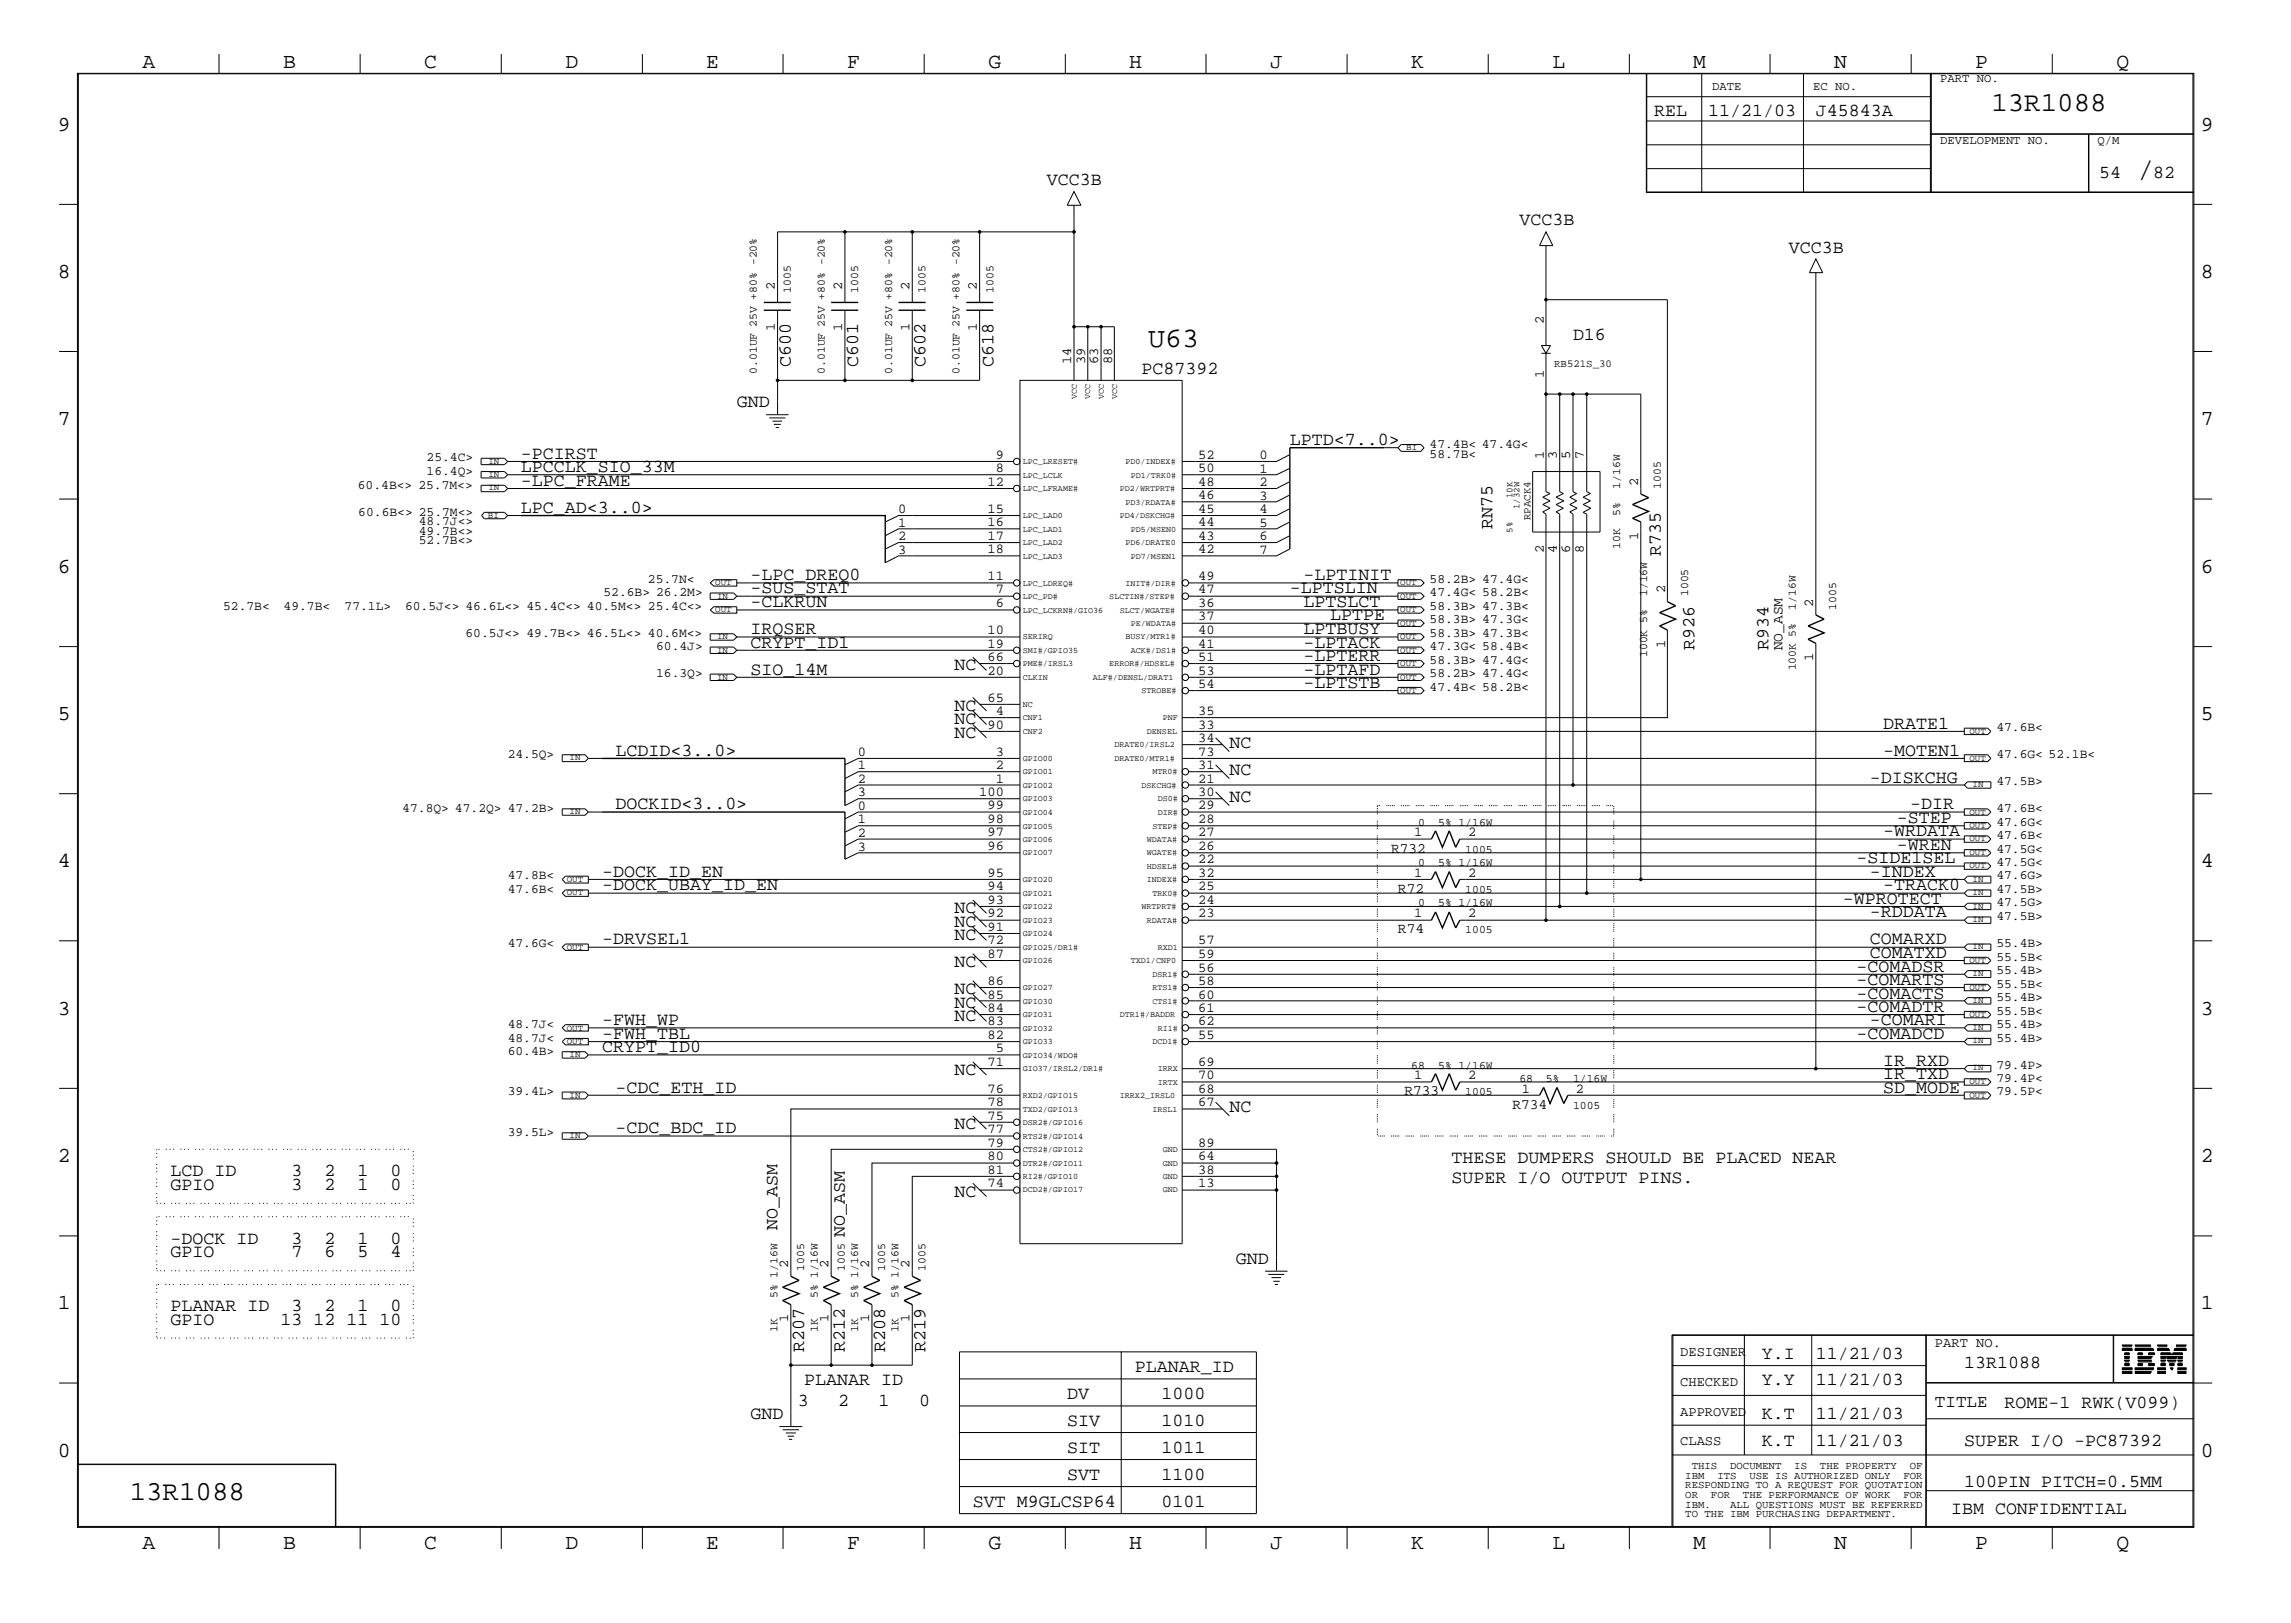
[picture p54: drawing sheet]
<svg xmlns="http://www.w3.org/2000/svg" width="423mm" height="300mm" viewBox="0 0 423 300" stroke-linecap="round" stroke-linejoin="round" font-family="sans-serif">
<defs><g id="words">
<g font-size="5.2">
<text x="395" y="32.9">/</text>
<text x="212.2" y="64.1">U63</text>
</g>
<g font-size="5.1">
<text x="368" y="20.5">13R1088</text>
<text x="24" y="277.2">13R1088</text>
</g>
<g font-size="4">
<text x="26.3" y="12.5">A</text>
<text x="52.3" y="12.5">B</text>
<text x="78.4" y="12.5">C</text>
<text x="104.5" y="12.5">D</text>
<text x="130.5" y="12.5">E</text>
<text x="156.5" y="12.5">F</text>
<text x="182.6" y="12.5">G</text>
<text x="208.6" y="12.5">H</text>
<text x="234.7" y="12.5">J</text>
<text x="260.8" y="12.5">K</text>
<text x="286.9" y="12.5">L</text>
<text x="312.8" y="12.5">M</text>
<text x="338.9" y="12.5">N</text>
<text x="365" y="12.5">P</text>
<text x="391.1" y="12.5">Q</text>
<text x="10.7" y="24.1">9</text>
<text x="406.7" y="24.1">9</text>
<text x="10.7" y="51.4">8</text>
<text x="406.7" y="51.4">8</text>
<text x="10.7" y="78.6">7</text>
<text x="406.7" y="78.6">7</text>
<text x="10.7" y="105.8">6</text>
<text x="406.7" y="105.8">6</text>
<text x="10.7" y="133.1">5</text>
<text x="406.7" y="133.1">5</text>
<text x="10.7" y="160.2">4</text>
<text x="406.7" y="160.2">4</text>
<text x="10.7" y="187.5">3</text>
<text x="406.7" y="187.5">3</text>
<text x="10.7" y="214.6">2</text>
<text x="406.7" y="214.6">2</text>
<text x="10.7" y="241.9">1</text>
<text x="406.7" y="241.9">1</text>
<text x="10.7" y="269.2">0</text>
<text x="406.7" y="269.2">0</text>
<text x="26.3" y="286.2">A</text>
<text x="52.3" y="286.2">B</text>
<text x="78.4" y="286.2">C</text>
<text x="104.5" y="286.2">D</text>
<text x="130.5" y="286.2">E</text>
<text x="156.5" y="286.2">F</text>
<text x="182.6" y="286.2">G</text>
<text x="208.6" y="286.2">H</text>
<text x="234.7" y="286.2">J</text>
<text x="260.8" y="286.2">K</text>
<text x="286.9" y="286.2">L</text>
<text x="312.8" y="286.2">M</text>
<text x="338.9" y="286.2">N</text>
<text x="365" y="286.2">P</text>
<text x="391.1" y="286.2">Q</text>
</g>
<g font-size="3.4">
<text x="305.6" y="21.4">REL</text>
<text x="315.6" y="21.4">11/21/03</text>
<text x="335.5" y="21.4">J45843A</text>
<text x="193.5" y="34.1">VCC3B</text>
<text x="387.9" y="32.9">54</text>
<text x="397.8" y="32.9">82</text>
<text x="280.8" y="41.7">VCC3B</text>
<text x="330.5" y="46.7">VCC3B</text>
<text x="290.7" y="62.8">D16</text>
<text x="146.1" y="67.8" transform="rotate(-90 146.1 67.8)">C600</text>
<text x="158.6" y="67.8" transform="rotate(-90 158.6 67.8)">C601</text>
<text x="171" y="67.8" transform="rotate(-90 171 67.8)">C602</text>
<text x="183.6" y="67.8" transform="rotate(-90 183.6 67.8)">C618</text>
<text x="210.9" y="69.1">PC87392</text>
<text x="136.1" y="75.3">GND</text>
<text x="238.3" y="82.3">LPTD&lt;7..0&gt;</text>
<text x="96.3" y="89.7">-LPC_FRAME</text>
<text x="96.3" y="87.2">LPCCLK_SIO_33M</text>
<text x="96.3" y="84.8">-PCIRST</text>
<text x="96.3" y="94.7">LPC_AD&lt;3..0&gt;</text>
<text x="275.8" y="97.7" transform="rotate(-90 275.8 97.7)">RN75</text>
<text x="138.7" y="107.2">-LPC_DREQ0</text>
<text x="240.9" y="107.2">-LPTINIT</text>
<text x="306.9" y="102.7" transform="rotate(-90 306.9 102.7)">R735</text>
<text x="138.7" y="109.6">-SUS_STAT</text>
<text x="138.7" y="112.2">-CLKRUN</text>
<text x="238.3" y="109.6">-LPTSLIN</text>
<text x="240.9" y="112.2">LPTSLCT</text>
<text x="138.7" y="119.6">CRYPT_ID1</text>
<text x="138.7" y="117.2">IRQSER</text>
<text x="240.9" y="119.6">-LPTACK</text>
<text x="240.9" y="117.2">LPTBUSY</text>
<text x="245.8" y="114.6">LPTPE</text>
<text x="138.7" y="124.6">SIO_14M</text>
<text x="176.4" y="123.9">NC</text>
<text x="240.9" y="124.6">-LPTAFD</text>
<text x="240.9" y="122.2">-LPTERR</text>
<text x="313.1" y="120.1" transform="rotate(-90 313.1 120.1)">R926</text>
<text x="326.8" y="120.1" transform="rotate(-90 326.8 120.1)">R934</text>
<text x="176.4" y="131.3">NC</text>
<text x="240.9" y="127.1">-LPTSTB</text>
<text x="176.4" y="136.3">NC</text>
<text x="176.4" y="133.8">NC</text>
<text x="348" y="134.6">DRATE1</text>
<text x="113.7" y="139.6">LCDID&lt;3..0&gt;</text>
<text x="227.2" y="143.2">NC</text>
<text x="227.2" y="138.2">NC</text>
<text x="348" y="139.6">-MOTEN1</text>
<text x="113.7" y="149.5">DOCKID&lt;3..0&gt;</text>
<text x="227.2" y="148.2">NC</text>
<text x="345.5" y="144.6">-DISKCHG</text>
<text x="353" y="149.5">-DIR</text>
<text x="348" y="154.5">-WRDATA</text>
<text x="350.5" y="152.1">-STEP</text>
<text x="343.1" y="159.5">-SIDE1SEL</text>
<text x="350.5" y="157.1">-WREN</text>
<text x="111.3" y="162.1">-DOCK_ID_EN</text>
<text x="111.3" y="164.5">-DOCK_UBAY_ID_EN</text>
<text x="340.5" y="167">-WPROTECT</text>
<text x="345.5" y="162.1">-INDEX</text>
<text x="348" y="164.5">-TRACK0</text>
<text x="176.4" y="173.7">NC</text>
<text x="176.4" y="168.7">NC</text>
<text x="176.4" y="171.2">NC</text>
<text x="345.5" y="169.5">-RDDATA</text>
<text x="111.3" y="174.5">-DRVSEL1</text>
<text x="176.4" y="178.6">NC</text>
<text x="343.1" y="179.5">-COMADSR</text>
<text x="345.5" y="177">COMATXD</text>
<text x="345.5" y="174.5">COMARXD</text>
<text x="176.4" y="183.6">NC</text>
<text x="343.1" y="181.9">-COMARTS</text>
<text x="343.1" y="184.5">-COMACTS</text>
<text x="111.3" y="189.4">-FWH_WP</text>
<text x="111.3" y="191.9">-FWH_TBL</text>
<text x="176.4" y="186.2">NC</text>
<text x="176.4" y="188.6">NC</text>
<text x="343.1" y="191.9">-COMADCD</text>
<text x="343.1" y="186.9">-COMADTR</text>
<text x="345.5" y="189.4">-COMARI</text>
<text x="111.3" y="194.4">CRYPT_ID0</text>
<text x="348" y="196.9">IR_RXD</text>
<text x="113.7" y="201.9">-CDC_ETH_ID</text>
<text x="176.4" y="198.6">NC</text>
<text x="348" y="201.9">SD_MODE</text>
<text x="348" y="199.4">IR_TXD</text>
<text x="113.7" y="209.4">-CDC_BDC_ID</text>
<text x="176.4" y="208.5">NC</text>
<text x="227.2" y="205.5">NC</text>
<text x="268.2" y="214.9">THESE DUMPERS SHOULD BE PLACED NEAR</text>
<text x="31.5" y="217.3">LCD ID</text>
<text x="31.5" y="219.9">GPIO</text>
<text x="53.8" y="217.3">3</text>
<text x="53.8" y="219.9">3</text>
<text x="59.9" y="217.3">2</text>
<text x="59.9" y="219.9">2</text>
<text x="66" y="217.3">1</text>
<text x="66" y="219.9">1</text>
<text x="72.1" y="217.3">0</text>
<text x="72.1" y="219.9">0</text>
<text x="176.4" y="221.1">NC</text>
<text x="268.2" y="218.6">SUPER I/O OUTPUT PINS.</text>
<text x="143.7" y="227.3" transform="rotate(-90 143.7 227.3)">NO_ASM</text>
<text x="31.5" y="229.8">-DOCK ID</text>
<text x="31.5" y="232.3">GPIO</text>
<text x="53.8" y="229.8">3</text>
<text x="53.8" y="232.3">7</text>
<text x="59.9" y="229.8">2</text>
<text x="59.9" y="232.3">6</text>
<text x="66" y="229.8">1</text>
<text x="66" y="232.3">5</text>
<text x="72.1" y="229.8">0</text>
<text x="72.1" y="232.3">4</text>
<text x="156.1" y="228.6" transform="rotate(-90 156.1 228.6)">NO_ASM</text>
<text x="228.3" y="233.5">GND</text>
<text x="31.5" y="242.2">PLANAR ID</text>
<text x="31.5" y="244.8">GPIO</text>
<text x="51.8" y="244.8">13 12 11 10</text>
<text x="53.8" y="242.2">3</text>
<text x="59.9" y="242.2">2</text>
<text x="66" y="242.2">1</text>
<text x="72.1" y="242.2">0</text>
<text x="148.6" y="249.8" transform="rotate(-90 148.6 249.8)">R207</text>
<text x="156.1" y="249.8" transform="rotate(-90 156.1 249.8)">R212</text>
<text x="163.6" y="249.8" transform="rotate(-90 163.6 249.8)">R208</text>
<text x="171" y="249.8" transform="rotate(-90 171 249.8)">R219</text>
<text x="325.5" y="251">Y.I</text>
<text x="335.5" y="251">11/21/03</text>
<text x="148.6" y="255.9">PLANAR ID</text>
<text x="209.7" y="253.5">PLANAR_ID</text>
<text x="325.5" y="255.9">Y.Y</text>
<text x="335.5" y="255.9">11/21/03</text>
<text x="363" y="252.7">13R1088</text>
<text x="138.7" y="262.2">GND</text>
<text x="147.4" y="259.8">3</text>
<text x="154.9" y="259.8">2</text>
<text x="162.3" y="259.8">1</text>
<text x="169.8" y="259.8">0</text>
<text x="197.2" y="258.5">DV</text>
<text x="197.2" y="263.5">SIV</text>
<text x="214.6" y="258.5">1000</text>
<text x="214.6" y="263.5">1010</text>
<text x="325.5" y="262.2">K.T</text>
<text x="335.5" y="262.2">11/21/03</text>
<text x="370.4" y="260.2">ROME-1 RWK(V099)</text>
<text x="197.2" y="268.5">SIT</text>
<text x="214.6" y="268.5">1011</text>
<text x="325.5" y="267.2">K.T</text>
<text x="335.5" y="267.2">11/21/03</text>
<text x="363" y="267.2">SUPER I/O -PC87392</text>
<text x="197.2" y="273.4">SVT</text>
<text x="214.6" y="273.4">1100</text>
<text x="363" y="274.7">100PIN PITCH=0.5MM</text>
<text x="179.7" y="278.4">SVT M9GLCSP64</text>
<text x="214.6" y="278.4">0101</text>
<text x="360.5" y="279.7">IBM CONFIDENTIAL</text>
</g>
<text font-size="3.2" x="357.5" y="260">TITLE</text>
<g font-size="2.7">
<text x="329.4" y="120.1" transform="rotate(-90 329.4 120.1)">NO_ASM</text>
<text x="257" y="157.6">R732</text>
<text x="258.3" y="165">R72</text>
<text x="258.3" y="172.5">R74</text>
<text x="259.5" y="202.4">R733</text>
<text x="279.5" y="204.9">R734</text>
</g>
<g font-size="2.5">
<text x="143.2" y="53.6" transform="rotate(-90 143.2 53.6)">2</text>
<text x="155.6" y="53.6" transform="rotate(-90 155.6 53.6)">2</text>
<text x="168.1" y="53.6" transform="rotate(-90 168.1 53.6)">2</text>
<text x="180.5" y="53.6" transform="rotate(-90 180.5 53.6)">2</text>
<text x="285.2" y="59.9" transform="rotate(-90 285.2 59.9)">2</text>
<text x="143.2" y="61.1" transform="rotate(-90 143.2 61.1)">1</text>
<text x="155.6" y="61.1" transform="rotate(-90 155.6 61.1)">1</text>
<text x="168.1" y="61.1" transform="rotate(-90 168.1 61.1)">1</text>
<text x="180.5" y="61.1" transform="rotate(-90 180.5 61.1)">1</text>
<text x="198" y="67.3" transform="rotate(-90 198 67.3)">14</text>
<text x="200.5" y="67.3" transform="rotate(-90 200.5 67.3)">39</text>
<text x="202.9" y="67.3" transform="rotate(-90 202.9 67.3)">63</text>
<text x="205.5" y="67.3" transform="rotate(-90 205.5 67.3)">88</text>
<text x="285.2" y="69.8" transform="rotate(-90 285.2 69.8)">1</text>
<text x="182.5" y="89.7">12</text>
<text x="184" y="87.2">8</text>
<text x="184" y="84.8">9</text>
<text x="221.4" y="84.8">52</text>
<text x="221.4" y="87.2">50</text>
<text x="221.4" y="89.7">48</text>
<text x="232.7" y="87.4">1</text>
<text x="232.7" y="89.8">2</text>
<text x="232.7" y="84.8">0</text>
<text x="285.2" y="84.8" transform="rotate(-90 285.2 84.8)">1</text>
<text x="287.7" y="84.8" transform="rotate(-90 287.7 84.8)">3</text>
<text x="290.2" y="84.8" transform="rotate(-90 290.2 84.8)">5</text>
<text x="292.7" y="84.8" transform="rotate(-90 292.7 84.8)">7</text>
<text x="302.7" y="89.7" transform="rotate(-90 302.7 89.7)">2</text>
<text x="165.9" y="94.8">0</text>
<text x="182.5" y="94.7">15</text>
<text x="221.4" y="94.7">45</text>
<text x="221.4" y="92.2">46</text>
<text x="232.7" y="92.4">3</text>
<text x="232.7" y="94.8">4</text>
<text x="165.9" y="97.3">1</text>
<text x="165.9" y="99.8">2</text>
<text x="182.5" y="97.2">16</text>
<text x="182.5" y="99.7">17</text>
<text x="221.4" y="99.7">43</text>
<text x="221.4" y="97.2">44</text>
<text x="232.7" y="97.3">5</text>
<text x="232.7" y="99.8">6</text>
<text x="302.7" y="99.7" transform="rotate(-90 302.7 99.7)">1</text>
<text x="165.9" y="102.3">3</text>
<text x="182.5" y="102.2">18</text>
<text x="182.5" y="107.2">11</text>
<text x="221.4" y="107.2">49</text>
<text x="221.4" y="102.2">42</text>
<text x="232.7" y="102.3">7</text>
<text x="285.2" y="102.2" transform="rotate(-90 285.2 102.2)">2</text>
<text x="287.7" y="102.2" transform="rotate(-90 287.7 102.2)">4</text>
<text x="290.2" y="102.2" transform="rotate(-90 290.2 102.2)">6</text>
<text x="292.7" y="102.2" transform="rotate(-90 292.7 102.2)">8</text>
<text x="184" y="112.2">6</text>
<text x="184" y="109.6">7</text>
<text x="221.4" y="109.6">47</text>
<text x="221.4" y="112.2">36</text>
<text x="307.7" y="109.6" transform="rotate(-90 307.7 109.6)">2</text>
<text x="335" y="112.2" transform="rotate(-90 335 112.2)">2</text>
<text x="182.5" y="119.6">19</text>
<text x="182.5" y="117.2">10</text>
<text x="221.4" y="119.6">41</text>
<text x="221.4" y="117.2">40</text>
<text x="221.4" y="114.6">37</text>
<text x="307.7" y="119.6" transform="rotate(-90 307.7 119.6)">1</text>
<text x="182.5" y="124.6">20</text>
<text x="182.5" y="122.2">66</text>
<text x="221.4" y="124.6">53</text>
<text x="221.4" y="122.2">51</text>
<text x="335" y="122.2" transform="rotate(-90 335 122.2)">1</text>
<text x="182.5" y="129.6">65</text>
<text x="221.4" y="127.1">54</text>
<text x="182.5" y="134.6">90</text>
<text x="184" y="132.1">4</text>
<text x="221.4" y="132.1">35</text>
<text x="221.4" y="134.6">33</text>
<text x="221.4" y="137.1">34</text>
<text x="158.5" y="142.2">1</text>
<text x="158.5" y="139.7">0</text>
<text x="184" y="139.6">3</text>
<text x="184" y="142.1">2</text>
<text x="221.4" y="139.6">73</text>
<text x="221.4" y="142.1">31</text>
<text x="158.5" y="149.7">0</text>
<text x="158.5" y="147.2">3</text>
<text x="158.5" y="144.7">2</text>
<text x="180.9" y="147.1">100</text>
<text x="182.5" y="149.5">99</text>
<text x="184" y="144.6">1</text>
<text x="221.4" y="144.6">21</text>
<text x="221.4" y="149.5">29</text>
<text x="221.4" y="147.1">30</text>
<text x="158.5" y="154.6">2</text>
<text x="158.5" y="152.1">1</text>
<text x="182.5" y="154.5">97</text>
<text x="182.5" y="152.1">98</text>
<text x="221.4" y="154.5">27</text>
<text x="221.4" y="152.1">28</text>
<text x="261.3" y="154.5">1</text>
<text x="271.3" y="154.5">2</text>
<text x="158.5" y="157.1">3</text>
<text x="182.5" y="157.1">96</text>
<text x="221.4" y="157.1">26</text>
<text x="221.4" y="159.5">22</text>
<text x="182.5" y="162.1">95</text>
<text x="182.5" y="167">93</text>
<text x="182.5" y="164.5">94</text>
<text x="221.4" y="164.5">25</text>
<text x="221.4" y="167">24</text>
<text x="221.4" y="162.1">32</text>
<text x="261.3" y="162.1">1</text>
<text x="271.3" y="162.1">2</text>
<text x="182.5" y="172">91</text>
<text x="182.5" y="169.5">92</text>
<text x="221.4" y="169.5">23</text>
<text x="261.3" y="169.5">1</text>
<text x="271.3" y="169.5">2</text>
<text x="182.5" y="177">87</text>
<text x="182.5" y="174.5">72</text>
<text x="221.4" y="177">59</text>
<text x="221.4" y="174.5">57</text>
<text x="221.4" y="179.5">56</text>
<text x="182.5" y="184.5">85</text>
<text x="182.5" y="181.9">86</text>
<text x="221.4" y="184.5">60</text>
<text x="221.4" y="181.9">58</text>
<text x="182.5" y="189.4">83</text>
<text x="182.5" y="186.9">84</text>
<text x="182.5" y="191.9">82</text>
<text x="221.4" y="186.9">61</text>
<text x="221.4" y="189.4">62</text>
<text x="221.4" y="191.9">55</text>
<text x="182.5" y="196.9">71</text>
<text x="184" y="194.4">5</text>
<text x="221.4" y="196.9">69</text>
<text x="182.5" y="201.9">76</text>
<text x="221.4" y="199.4">70</text>
<text x="221.4" y="201.9">68</text>
<text x="261.3" y="199.4">1</text>
<text x="271.3" y="199.4">2</text>
<text x="281.2" y="201.9">1</text>
<text x="291.2" y="201.9">2</text>
<text x="182.5" y="209.4">77</text>
<text x="182.5" y="204.4">78</text>
<text x="182.5" y="206.8">75</text>
<text x="221.4" y="204.4">67</text>
<text x="182.5" y="211.8">79</text>
<text x="182.5" y="214.4">80</text>
<text x="221.4" y="211.8">89</text>
<text x="221.4" y="214.4">64</text>
<text x="182.5" y="216.8">81</text>
<text x="182.5" y="219.4">74</text>
<text x="221.4" y="219.4">13</text>
<text x="221.4" y="216.8">38</text>
<text x="145.6" y="234.3" transform="rotate(-90 145.6 234.3)">2</text>
<text x="153.1" y="234.3" transform="rotate(-90 153.1 234.3)">2</text>
<text x="160.6" y="234.3" transform="rotate(-90 160.6 234.3)">2</text>
<text x="168.1" y="234.3" transform="rotate(-90 168.1 234.3)">2</text>
<text x="145.6" y="244.3" transform="rotate(-90 145.6 244.3)">1</text>
<text x="153.1" y="244.3" transform="rotate(-90 153.1 244.3)">1</text>
<text x="160.6" y="244.3" transform="rotate(-90 160.6 244.3)">1</text>
<text x="168.1" y="244.3" transform="rotate(-90 168.1 244.3)">1</text>
<text x="310.5" y="250.6">DESIGNER</text>
<text x="357.5" y="248.8">PART NO.</text>
<text x="310.5" y="256.1">CHECKED</text>
<text x="310.5" y="261.5">APPROVED</text>
<text x="310.5" y="267">CLASS</text>
</g>
<g font-size="2.4">
<text x="264.2" y="82.7">47.4B&lt; 47.4G&lt;</text>
<text x="78.8" y="87.7">16.4Q&gt;</text>
<text x="78.8" y="85.3">25.4C&gt;</text>
<text x="264.2" y="84.6">58.7B&lt;</text>
<text x="66.1" y="90.3">60.4B&lt;&gt; 25.7M&lt;&gt;</text>
<text x="66.2" y="95.3">60.6B&lt;&gt; 25.7M&lt;&gt;</text>
<text x="77.4" y="100.6">52.7B&lt;&gt;</text>
<text x="77.4" y="98.8">49.7B&lt;&gt;</text>
<text x="77.4" y="97">48.7J&lt;&gt;</text>
<text x="119.7" y="107.7">25.7N&lt;</text>
<text x="264.2" y="107.7">58.2B&gt; 47.4G&lt;</text>
<text x="41.2" y="112.7">52.7B&lt;</text>
<text x="52.4" y="112.7">49.7B&lt;</text>
<text x="63.7" y="112.7">77.1L&gt;</text>
<text x="74.8" y="112.7">60.5J&lt;&gt; 46.6L&lt;&gt; 45.4C&lt;&gt; 40.5M&lt;&gt; 25.4C&lt;&gt;</text>
<text x="111.5" y="110.2">52.6B&gt; 26.2M&gt;</text>
<text x="264.2" y="112.7">58.3B&gt; 47.3B&lt;</text>
<text x="264.2" y="110.2">47.4G&lt; 58.2B&lt;</text>
<text x="86" y="117.7">60.5J&lt;&gt; 49.7B&lt;&gt; 46.5L&lt;&gt; 40.6M&lt;&gt;</text>
<text x="264.2" y="117.7">58.3B&gt; 47.3B&lt;</text>
<text x="264.2" y="115.1">58.3B&gt; 47.3G&lt;</text>
<text x="121.2" y="125.1">16.3Q&gt;</text>
<text x="121.2" y="120.1">60.4J&gt;</text>
<text x="264.2" y="125.1">58.2B&gt; 47.4G&lt;</text>
<text x="264.2" y="122.6">58.3B&gt; 47.4G&lt;</text>
<text x="264.2" y="120.1">47.3G&lt; 58.4B&lt;</text>
<text x="264.2" y="127.6">47.4B&lt; 58.2B&lt;</text>
<text x="368.9" y="135.1">47.6B&lt;</text>
<text x="93.8" y="140.1">24.5Q&gt;</text>
<text x="368.9" y="140.1">47.6G&lt; 52.1B&lt;</text>
<text x="368.9" y="145">47.5B&gt;</text>
<text x="74.3" y="150">47.8Q&gt; 47.2Q&gt; 47.2B&gt;</text>
<text x="368.9" y="155">47.6B&lt;</text>
<text x="368.9" y="152.6">47.6G&lt;</text>
<text x="368.9" y="150">47.6B&lt;</text>
<text x="368.9" y="157.6">47.5G&lt;</text>
<text x="368.9" y="160">47.5G&lt;</text>
<text x="93.8" y="162.5">47.8B&lt;</text>
<text x="93.8" y="165">47.6B&lt;</text>
<text x="368.9" y="165">47.5B&gt;</text>
<text x="368.9" y="167.5">47.5G&gt;</text>
<text x="368.9" y="162.5">47.6G&gt;</text>
<text x="368.9" y="170">47.5B&gt;</text>
<text x="93.8" y="175">47.6G&lt;</text>
<text x="368.9" y="177.5">55.5B&lt;</text>
<text x="368.9" y="175">55.4B&gt;</text>
<text x="368.9" y="182.5">55.5B&lt;</text>
<text x="368.9" y="184.9">55.4B&gt;</text>
<text x="368.9" y="180">55.4B&gt;</text>
<text x="93.8" y="189.9">48.7J&lt;</text>
<text x="368.9" y="187.5">55.5B&lt;</text>
<text x="368.9" y="189.9">55.4B&gt;</text>
<text x="93.8" y="194.9">60.4B&gt;</text>
<text x="93.8" y="192.4">48.7J&lt;</text>
<text x="368.9" y="197.4">79.4P&gt;</text>
<text x="368.9" y="192.4">55.4B&gt;</text>
<text x="93.8" y="202.4">39.4L&gt;</text>
<text x="368.9" y="202.4">79.5P&lt;</text>
<text x="368.9" y="199.9">79.4P&lt;</text>
<text x="93.8" y="209.9">39.5L&gt;</text>
</g>
<g font-size="2.3">
<text x="316.4" y="16.7">DATE</text>
<text x="335" y="16.7">EC NO.</text>
<text x="358.5" y="15.2">PART NO.</text>
<text x="358.5" y="26.6">DEVELOPMENT NO.</text>
<text x="387.6" y="26.6">Q/M</text>
</g>
<g font-size="2.1">
<text x="146.1" y="54.1" transform="rotate(-90 146.1 54.1)">1005</text>
<text x="158.6" y="54.1" transform="rotate(-90 158.6 54.1)">1005</text>
<text x="171" y="54.1" transform="rotate(-90 171 54.1)">1005</text>
<text x="183.6" y="54.1" transform="rotate(-90 183.6 54.1)">1005</text>
<text x="139.9" y="69.1" transform="rotate(-90 139.9 69.1)">0.01UF 25V +80% -20%</text>
<text x="152.4" y="69.1" transform="rotate(-90 152.4 69.1)">0.01UF 25V +80% -20%</text>
<text x="164.8" y="69.1" transform="rotate(-90 164.8 69.1)">0.01UF 25V +80% -20%</text>
<text x="177.3" y="69.1" transform="rotate(-90 177.3 69.1)">0.01UF 25V +80% -20%</text>
<text x="299.4" y="95.2" transform="rotate(-90 299.4 95.2)">5%</text>
<text x="299.4" y="90.3" transform="rotate(-90 299.4 90.3)">1/16W</text>
<text x="306.9" y="90.3" transform="rotate(-90 306.9 90.3)">1005</text>
<text x="299.4" y="101.4" transform="rotate(-90 299.4 101.4)">10K</text>
<text x="304.4" y="110.2" transform="rotate(-90 304.4 110.2)">1/16W</text>
<text x="311.9" y="110.2" transform="rotate(-90 311.9 110.2)">1005</text>
<text x="331.8" y="112.7" transform="rotate(-90 331.8 112.7)">1/16W</text>
<text x="339.3" y="112.7" transform="rotate(-90 339.3 112.7)">1005</text>
<text x="304.4" y="121.4" transform="rotate(-90 304.4 121.4)">100K 5%</text>
<text x="331.8" y="123.9" transform="rotate(-90 331.8 123.9)">100K 5%</text>
<text x="262" y="152.6">0</text>
<text x="265.8" y="152.6">5% 1/16W</text>
<text x="262" y="160">0</text>
<text x="265.8" y="160">5% 1/16W</text>
<text x="270.8" y="157.6">1005</text>
<text x="262" y="167.5">0</text>
<text x="265.8" y="167.5">5% 1/16W</text>
<text x="270.8" y="165">1005</text>
<text x="270.8" y="172.5">1005</text>
<text x="260.8" y="197.4">68</text>
<text x="265.8" y="197.4">5% 1/16W</text>
<text x="270.8" y="202.4">1005</text>
<text x="280.8" y="199.9">68</text>
<text x="285.7" y="199.9">5%</text>
<text x="290.7" y="199.9">1/16W</text>
<text x="290.7" y="204.9">1005</text>
<text x="143.7" y="239.8" transform="rotate(-90 143.7 239.8)">5% 1/16W</text>
<text x="148.6" y="234.8" transform="rotate(-90 148.6 234.8)">1005</text>
<text x="151.1" y="239.8" transform="rotate(-90 151.1 239.8)">5% 1/16W</text>
<text x="156.1" y="234.8" transform="rotate(-90 156.1 234.8)">1005</text>
<text x="158.6" y="239.8" transform="rotate(-90 158.6 239.8)">5% 1/16W</text>
<text x="163.6" y="234.8" transform="rotate(-90 163.6 234.8)">1005</text>
<text x="166" y="239.8" transform="rotate(-90 166 239.8)">5% 1/16W</text>
<text x="171" y="234.8" transform="rotate(-90 171 234.8)">1005</text>
<text x="143.7" y="246" transform="rotate(-90 143.7 246)">1K</text>
<text x="151.1" y="246" transform="rotate(-90 151.1 246)">1K</text>
<text x="158.6" y="246" transform="rotate(-90 158.6 246)">1K</text>
<text x="166" y="246" transform="rotate(-90 166 246)">1K</text>
</g>
<g font-size="2">
<text x="287.2" y="67.8">RB521S_30</text>
<text x="282.8" y="96.1" transform="rotate(-90 282.8 96.1)">RPACK4</text>
<text x="311.4" y="273.2">IBM</text>
<text x="311.4" y="275">RESPONDING TO A REQUEST FOR QUOTATION</text>
<text x="312.6" y="271.4">THIS</text>
<text x="317.3" y="273.2">ITS</text>
<text x="319.7" y="271.4">DOCUMENT</text>
<text x="323.3" y="273.2">USE IS AUTHORIZED ONLY</text>
<text x="331.6" y="271.4">IS</text>
<text x="336.3" y="271.4">THE PROPERTY</text>
<text x="351.7" y="273.2">FOR</text>
<text x="352.9" y="271.4">OF</text>
<text x="311.4" y="276.7">OR</text>
<text x="311.4" y="278.6">IBM.</text>
<text x="311.4" y="280.2">TO THE IBM PURCHASING DEPARTMENT.</text>
<text x="316.1" y="276.7">FOR</text>
<text x="319.7" y="278.6">ALL QUESTIONS MUST BE REFERRED</text>
<text x="322.1" y="276.7">THE PERFORMANCE OF WORK</text>
<text x="351.7" y="276.7">FOR</text>
</g>
<g font-size="1.7">
<text x="259.8" y="83.2">BI</text>
<text x="90.3" y="85.7">IN</text>
<text x="90.3" y="88.1">IN</text>
<text x="90.2" y="95.7">BI</text>
<text x="90.3" y="90.6">IN</text>
<text x="279.5" y="92" transform="rotate(-90 279.5 92)">10K</text>
<text x="280.8" y="94.1" transform="rotate(-90 280.8 94.1)">1/32W</text>
<text x="279.5" y="98.5" transform="rotate(-90 279.5 98.5)">5%</text>
<text x="132.2" y="113.1">OUT</text>
<text x="132.2" y="108.1">OUT</text>
<text x="132.5" y="110.7">IN</text>
<text x="258.7" y="110.7">OUT</text>
<text x="258.7" y="113.1">OUT</text>
<text x="258.7" y="108.1">OUT</text>
<text x="132.5" y="118.1">IN</text>
<text x="258.7" y="115.6">OUT</text>
<text x="258.7" y="118.1">OUT</text>
<text x="132.5" y="125.6">IN</text>
<text x="132.5" y="120.6">IN</text>
<text x="258.7" y="123.1">OUT</text>
<text x="258.7" y="125.6">OUT</text>
<text x="258.7" y="120.6">OUT</text>
<text x="258.7" y="128.1">OUT</text>
<text x="363.9" y="135.6">OUT</text>
<text x="105.2" y="140.5">IN</text>
<text x="363.9" y="140.5">OUT</text>
<text x="364.5" y="145.5">IN</text>
<text x="105.2" y="150.5">IN</text>
<text x="363.9" y="155.4">OUT</text>
<text x="363.9" y="153">OUT</text>
<text x="363.9" y="150.5">OUT</text>
<text x="363.9" y="158">OUT</text>
<text x="363.9" y="160.4">OUT</text>
<text x="104.7" y="163">OUT</text>
<text x="104.7" y="165.4">OUT</text>
<text x="364.5" y="167.9">IN</text>
<text x="364.5" y="162.9">IN</text>
<text x="364.5" y="165.4">IN</text>
<text x="364.5" y="170.3">IN</text>
<text x="104.7" y="175.4">OUT</text>
<text x="363.9" y="177.9">OUT</text>
<text x="364.5" y="175.3">IN</text>
<text x="363.9" y="182.9">OUT</text>
<text x="364.5" y="185.3">IN</text>
<text x="364.5" y="180.3">IN</text>
<text x="104.7" y="190.4">OUT</text>
<text x="363.9" y="187.9">OUT</text>
<text x="364.5" y="190.3">IN</text>
<text x="104.7" y="192.9">OUT</text>
<text x="105.2" y="195.3">IN</text>
<text x="364.5" y="197.8">IN</text>
<text x="364.5" y="192.8">IN</text>
<text x="105.2" y="202.8">IN</text>
<text x="363.9" y="202.9">OUT</text>
<text x="363.9" y="200.3">OUT</text>
<text x="105.2" y="210.3">IN</text>
</g>
<g font-size="1.6">
<text x="199" y="73.7" transform="rotate(-90 199 73.7)">VCC</text>
<text x="201.4" y="73.7" transform="rotate(-90 201.4 73.7)">VCC</text>
<text x="204" y="73.7" transform="rotate(-90 204 73.7)">VCC</text>
<text x="206.4" y="73.7" transform="rotate(-90 206.4 73.7)">VCC</text>
<text x="189" y="88.2">LPC_LCLK</text>
<text x="189" y="85.8">LPC_LRESET#</text>
<text x="207.9" y="85.8">PD0/INDEX#</text>
<text x="209" y="88.2">PD1/TRK0#</text>
<text x="189" y="95.8">LPC_LAD0</text>
<text x="189" y="90.8">LPC_LFRAME#</text>
<text x="206.9" y="95.8">PD4/DSKCHG#</text>
<text x="206.9" y="90.8">PD2/WRTPRT#</text>
<text x="207.9" y="93.2">PD3/RDATA#</text>
<text x="189" y="100.7">LPC_LAD2</text>
<text x="189" y="98.2">LPC_LAD1</text>
<text x="207.9" y="100.7">PD6/DRATE0</text>
<text x="209" y="98.2">PD5/MSEN0</text>
<text x="189" y="103.2">LPC_LAD3</text>
<text x="209" y="103.2">PD7/MSEN1</text>
<text x="189" y="113.2">LPC_LCKRN#/GIO36</text>
<text x="189" y="110.7">LPC_PD#</text>
<text x="189" y="108.2">LPC_LDREQ#</text>
<text x="205" y="110.7">SLCTIN#/STEP#</text>
<text x="206.9" y="113.2">SLCT/WGATE#</text>
<text x="207.9" y="108.2">INIT#/DIR#</text>
<text x="189" y="118.1">SERIRQ</text>
<text x="207.9" y="118.1">BUSY/MTR1#</text>
<text x="209" y="115.7">PE/WDATA#</text>
<text x="189" y="125.6">CLKIN</text>
<text x="189" y="123.1">PME#/IRSL3</text>
<text x="189" y="120.6">SMI#/GPIO35</text>
<text x="201.9" y="125.6">ALF#/DENSL/DRAT1</text>
<text x="205" y="123.1">ERROR#/HDSEL#</text>
<text x="209" y="120.6">ACK#/DS1#</text>
<text x="189" y="130.6">NC</text>
<text x="210.9" y="128.1">STROBE#</text>
<text x="189" y="135.6">CNF2</text>
<text x="189" y="133.1">CNF1</text>
<text x="211.9" y="135.6">DENSEL</text>
<text x="214.9" y="133.1">PNF</text>
<text x="189" y="143.1">GPIO01</text>
<text x="189" y="140.5">GPIO00</text>
<text x="205.9" y="140.5">DRATE0/MTR1#</text>
<text x="205.9" y="138.1">DRATE0/IRSL2</text>
<text x="212.9" y="143.1">MTR0#</text>
<text x="189" y="148.1">GPIO03</text>
<text x="189" y="145.5">GPIO02</text>
<text x="210.9" y="145.5">DSKCHG#</text>
<text x="214" y="148.1">DS0#</text>
<text x="189" y="155.5">GPIO06</text>
<text x="189" y="153.1">GPIO05</text>
<text x="189" y="150.5">GPIO04</text>
<text x="211.9" y="155.5">WDATA#</text>
<text x="212.9" y="153.1">STEP#</text>
<text x="214" y="150.5">DIR#</text>
<text x="189" y="158">GPIO07</text>
<text x="211.9" y="160.5">HDSEL#</text>
<text x="211.9" y="158">WGATE#</text>
<text x="189" y="168">GPIO22</text>
<text x="189" y="165.5">GPIO21</text>
<text x="189" y="163">GPIO20</text>
<text x="210.9" y="168">WRTPRT#</text>
<text x="211.9" y="163">INDEX#</text>
<text x="212.9" y="165.5">TRK0#</text>
<text x="189" y="173">GPIO24</text>
<text x="189" y="170.5">GPIO23</text>
<text x="211.9" y="170.5">RDATA#</text>
<text x="189" y="178">GPIO26</text>
<text x="189" y="175.5">GPIO25/DR1#</text>
<text x="209" y="178">TXD1/CNF0</text>
<text x="214" y="175.5">RXD1</text>
<text x="189" y="185.4">GPIO30</text>
<text x="189" y="183">GPIO27</text>
<text x="212.9" y="185.4">CTS1#</text>
<text x="212.9" y="183">RTS1#</text>
<text x="212.9" y="180.4">DSR1#</text>
<text x="189" y="190.4">GPIO32</text>
<text x="189" y="188">GPIO31</text>
<text x="206.9" y="188">DTR1#/BADDR</text>
<text x="214" y="190.4">RI1#</text>
<text x="189" y="197.9">GIO37/IRSL2/DR1#</text>
<text x="189" y="195.4">GPIO34/WDO#</text>
<text x="189" y="193">GPIO33</text>
<text x="212.9" y="193">DCD1#</text>
<text x="214" y="197.9">IRRX</text>
<text x="189" y="202.9">RXD2/GPIO15</text>
<text x="206.9" y="202.9">IRRX2_IRSL0</text>
<text x="214" y="200.4">IRTX</text>
<text x="189" y="207.9">DSR2#/GPIO16</text>
<text x="189" y="205.4">TXD2/GPIO13</text>
<text x="212.9" y="205.4">IRSL1</text>
<text x="189" y="215.4">DTR2#/GPIO11</text>
<text x="189" y="212.9">CTS2#/GPIO12</text>
<text x="189" y="210.4">RTS2#/GPIO14</text>
<text x="214.9" y="215.4">GND</text>
<text x="214.9" y="212.9">GND</text>
<text x="189" y="220.3">DCD2#/GPIO17</text>
<text x="189" y="217.8">RI2#/GPIO10</text>
<text x="214.9" y="220.3">GND</text>
<text x="214.9" y="217.8">GND</text>
</g>
</g></defs>
<g fill="none" stroke="#000" stroke-width=".18">
<path d="M14.3 13.5h391.1v268.7h-391.1zM14.5 13.6h390.7v268.4h-390.7zM40.5 10v3.5M66.5 10v3.5M92.6 10v3.5M118.7 10v3.5M144.7 10v3.5M170.8 10v3.5M196.9 10v3.5M222.8 10v3.5M248.9 10v3.5M275 10v3.5"/>
<path d="M301.1 10v3.5M304.2 13.5v22.1h101.2M304.2 17.9h52.5M304.3 13.5v22.1M314.5 13.5v22.1M327.1 10v3.5M333.2 13.5v22.1M353.1 10v3.5M356.7 13.5v22.1M356.9 13.5v22.1M379.2 10v3.5M10.9 37.8h3.4"/>
<path d="M198.5 35.4l1.2 2.5h-2.5zM198.5 37.9v32.4M304.2 35.5h101.2M304.2 26.8h52.5M304.2 22.4h52.5M304.3 31.2h52.4M356.7 24.8h48.7M356.7 24.7h48.7M385.9 24.8v10.8M386 24.8v10.8M405.4 37.8h3.4M143.7 57.3v19.2"/>
<path d="M156.1 42.8v13.1M156.1 57.3v13M168.6 57.3v13h12.4v-13M168.6 42.8v13.1M181 42.8h-37.3v13.1M198.5 42.8h-17.5v13.1M285.7 42.8l1.2 2.6h-2.4zM285.7 45.4v18.4M285.7 55.4h22.4v55.8M335.5 47.8l1.3 2.6h-2.5zM335.5 50.4v63.2M10.9 64.9h3.4"/>
<path d="M141.6 76.6h4.1M142.2 77.2h2.9M142.7 77.8h1.8M143 78.4h1.3M143.3 79h.6M143.7 70.3h24.9M188.5 70.3h29.9v159.5h-29.9zM198.5 60.4h7.4v9.9M201 60.4v9.9M203.5 60.4v9.9M284.8 63.8h1.7l-.8 1.5zM284.8 65.3h1.7"/>
<path d="M285.7 65.3v25.5l.7 .4-1.3 .7 1.3 .6-1.3 .7 1.3 .7-1.3 .7 .6 .4v75M285.7 72.8h2.5M290.7 72.8h-2.5v18l.7 .4-1.4 .7 1.5 .6-1.5 .7 1.4 .7-1.4 .7 .7 .4v72.5M293.2 72.8h-2.5v18l.6 .4-1.2 .7 1.2 .6-1.2 .7 1.3 .7-1.3 .7 .6 .4v50M293.2 72.8v18l.7 .4-1.4 .7 1.4 .6-1.4 .7 1.5 .7-1.5 .8 .7 .3v70M293.2 72.8h10v18.5M405.4 64.9h3.4M10.9 92.2h3.4M88.9 87.1h4.3l.6 .6-.6 .6h-4.3zM88.9 84.7h4.3l.6 .6-.6 .6h-4.3zM88.9 89.7h4.3l.6 .6-.6 .5h-4.3zM89.5 94.7h3.7l.6 .6-.6 .5h-3.7l-.5-.5z"/>
<path d="M93.8 95.3h2.5M93.8 90.3h93.5M93.8 87.7h94.7M93.8 85.3h93.5M188.5 97.7h-22.5l-2.4 1.3M188.5 95.3h-22.5l-2.4 1.1M238.3 99l-2.4 1.2h-17.5M238.3 94l-2.4 1.3h-17.5M238.3 91.4l-2.4 1.3h-17.5M238.3 96.4l-2.4 1.3h-17.5M238.3 84l-2.4 1.3h-17.5M238.3 86.5l-2.4 1.2h-17.5"/>
<path d="M238.3 89l-2.4 1.3h-17.5M255.8 82.7h2.5M258.3 82.7l.6-.6h3.7l.5 .6-.5 .7h-3.7zM283.2 87.1h12.5v11.2h-12.5zM303.2 96.4v66.1h59.8M405.4 92.2h3.4M10.9 119.5h3.4M131.2 112.7l.7-.6h4.2v1.2h-4.2zM131.2 117.1h4.4l.5 .6-.5 .6h-4.4zM131.2 119.5h4.4l.5 .6-.5 .6h-4.4zM131.2 109.6h4.4l.5 .6-.5 .5h-4.4zM131.2 107.7l.7-.6h4.2v1.2h-4.2z"/>
<path d="M136.1 117.7h52.4M136.1 112.7h51.2M136.1 110.2h51.2M136.1 107.7h51.2M188.5 102.7h-22.5l-2.4 1.3M188.5 100.2h-22.5l-2.4 1.2M218.4 117.7h39.9M218.4 115.1h39.9M218.4 112.7h39.9M219.6 110.2h38.7M219.6 107.7h38.7M238.3 101.4l-2.4 1.3h-17.5"/>
<path d="M258.3 109.6h4.3l.5 .6-.5 .5h-4.3zM258.3 114.6h4.3l.5 .5-.5 .6h-4.3zM258.3 112.1h4.3l.5 .6-.5 .6h-4.3zM258.3 117.1h4.3l.5 .6-.5 .6h-4.3zM258.3 107.1h4.3l.5 .6-.5 .6h-4.3zM258.3 119.5h4.3l.5 .6-.5 .6h-4.3zM308.1 116.4v16.2h-89.7M335.5 118.9v78.5M405.4 119.5h3.4M103.9 139.4h4.2l.6 .7-.6 .6h-4.2zM131.2 124.5h4.4l.5 .6-.5 .6h-4.4zM136.1 125.1h52.4"/>
<path d="M136.1 120.1h51.2M179.7 133.9l2.6 2.4M179.7 131.3l2.6 2.6M179.7 121.4l2.6 2.5M179.7 128.9l2.6 2.4M181 135.1h7.5M181 132.6h7.5M181 122.6h6.3M181 130.1h7.5M218.4 137.6h7.5M218.4 135.1h144.6M219.6 127.6h38.7"/>
<path d="M219.6 125.1h38.7M219.6 122.6h38.7M219.6 120.1h38.7M224.6 136.3l2.6 2.6M258.3 127h4.3l.5 .6-.5 .6h-4.3zM258.3 122h4.3l.5 .6-.5 .7h-4.3zM258.3 124.5h4.3l.5 .6-.5 .6h-4.3zM363 139.4h4.3l.6 .7-.6 .6h-4.3zM363 134.5h4.3l.6 .6-.6 .6h-4.3zM10.9 146.6h3.4M103.9 149.4h4.2l.6 .6-.6 .6h-4.2zM108.7 150h2.6"/>
<path d="M108.7 140.1h2.6M188.5 142.6h-29.9l-2.5 1.2M188.5 145h-29.9l-2.5 1.3M188.5 147.6h-29.9l-2.5 1.2M188.5 140.1h-29.9l-2.5 1.2M188.5 155h-29.9l-2.5 1.3M188.5 157.6h-29.9l-2.5 1.2M188.5 150h-29.9l-2.5 1.3M188.5 152.6h-29.9l-2.5 1.2M218.4 140.1h144.6M219.6 157.6h143.4M219.6 155h44.9"/>
<path d="M219.6 152.6h143.4M219.6 150h143.4M219.6 147.6h6.3M219.6 145h143.4M219.6 142.6h6.3M224.6 146.3l2.6 2.5M224.6 141.3l2.6 2.5M269.7 155h93.3M363 157h4.3l.6 .6-.6 .6h-4.3zM363 154.4h4.3l.6 .6-.6 .6h-4.3zM363 159.4h4.3l.6 .6-.6 .6h-4.3zM363 152h4.3l.6 .6-.6 .6h-4.3z"/>
<path d="M363 149.4h4.3l.6 .6-.6 .6h-4.3zM363.6 144.4h4.3v1.2h-4.3l-.6-.6zM405.4 146.6h3.4M10.9 173.8h3.4M103.9 175l.6-.6h4.2v1.2h-4.2zM104.5 161.9h4.2v1.3h-4.2l-.6-.7zM104.5 164.4h4.2v1.2h-4.2l-.6-.6zM108.7 175h79.8M108.7 165h79.8M108.7 162.5h79.8M179.7 171.3l2.6 2.4M179.7 166.3l2.6 2.4"/>
<path d="M179.7 176.2l2.6 2.5M179.7 168.7l2.6 2.6M181 177.5h7.5M181 170h7.5M181 167.5h7.5M181 172.5h7.5M218.4 177.5h144.6M218.4 175h144.6M219.6 170h44.9M219.6 167.5h143.4M219.6 165h143.4M219.6 162.5h44.9"/>
<path d="M219.6 160h143.4M269.7 170h93.3M269.7 162.5h33.5M363 176.9h4.3l.6 .6-.6 .6h-4.3zM363 175l.6-.6h4.3v1.2h-4.3zM363.6 161.9h4.3v1.3h-4.3l-.6-.7zM363.6 164.4h4.3v1.2h-4.3l-.6-.6zM363.6 166.9h4.3v1.2h-4.3l-.6-.6zM363.6 169.4h4.3v1.2h-4.3l-.6-.6zM363.6 179.3h4.3v1.3h-4.3l-.6-.6zM405.4 173.8h3.4M103.9 194.3h4.2l.6 .6-.6 .6h-4.2z"/>
<path d="M104.5 191.9h4.2v1.1h-4.2l-.6-.6zM104.5 189.3h4.2v1.2h-4.2l-.6-.6zM108.7 192.4h79.8M108.7 189.9h79.8M108.7 194.9h79.8M179.7 196.2l2.6 2.4M179.7 183.7l2.6 2.5M179.7 181.2l2.6 2.5M179.7 186.2l2.6 2.5M181 197.4h7.5M181 187.5h7.5M181 184.9h7.5"/>
<path d="M181 182.5h7.5M218.4 199.9h46.1M218.4 197.4h144.6M219.6 192.4h143.4M219.6 189.9h143.4M219.6 187.5h143.4M219.6 184.9h143.4M219.6 182.5h143.4M219.6 180h143.4M269.7 199.9h93.3M363 199.3h4.3l.6 .6-.6 .6h-4.3zM363 181.9h4.3l.6 .6-.6 .5h-4.3z"/>
<path d="M363 186.9h4.3l.6 .6-.6 .5h-4.3zM363.6 191.9h4.3v1.1h-4.3l-.6-.6zM363.6 196.9h4.3v1.1h-4.3l-.6-.6zM363.6 184.3h4.3v1.2h-4.3l-.6-.6zM363.6 189.3h4.3v1.2h-4.3l-.6-.6zM10.9 201.1h3.4M103.9 209.3h4.2l.6 .6-.6 .6h-4.2zM103.9 201.8h4.2l.6 .6-.6 .6h-4.2zM108.7 202.4h79.8M108.7 209.9h78.6M179.7 206.2l2.6 2.4M179.7 218.6l2.6 2.5"/>
<path d="M181 219.9h6.3M181 207.3h6.3M187.3 217.3h-18.7v18.5M187.3 214.9h-26.2v20.9M187.3 212.3h-33.7v23.5M188.5 204.9h-42.4v30.9M218.4 212.3h17.5v2.6h-17.5M218.4 204.9h7.5M218.4 202.4h66.1M224.6 203.6l2.6 2.6M235.9 214.9v2.4h-17.5M235.9 217.3v2.6h-17.5"/>
<path d="M235.9 219.9v14.9M289.7 202.4h73.3M363 201.8h4.3l.6 .6-.6 .6h-4.3zM405.4 201.1h3.4M10.9 228.3h3.4M233.8 234.9h4.1M234.4 235.5h2.9M235 236.1h1.7M235.3 236.7h1.2M235.5 237.3h.6M405.4 228.3h3.4M10.9 255.5h3.4"/>
<path d="M146.1 241v11.2M153.6 241v11.2h7.5M153.6 252.2h-7.5v11.3M161.1 241v11.2M168.6 241v11.2h-7.5M177.3 259.8h54.9M177.3 254.8h54.9M207.2 249.8h-29.9v14.9M308.9 246.7h96.5M308.9 257.8h47M308.9 252.3h47M309.1 246.6v35.4"/>
<path d="M322.3 246.6v22.2M334.8 246.6v22.2M355.9 246.6v35.4M355.9 255.4h49.5M355.9 255.5h52.9M390.5 246.6v8.9M390.6 246.6v8.9M392.2 253.7h1.8zM392.2 253.6h1.8zM392.2 253.4l1.8 .1zM392.2 253l1.8 .1zM392.2 252.8l1.8 .1z"/>
<path d="M392.2 252.7l1.8 .1zM392.2 249.4l1.8 .1zM392.2 249.3l1.8 .1zM392.2 249.2l1.8 .1zM392.2 248.8h1.8zM392.2 248.7h1.8zM392.2 248.5l1.8 .1zM392.6 252.3h.8zM392.6 252.1l.8 .1zM392.6 252l.8 .1zM392.6 251.6h.8zM392.6 251.5h.8z"/>
<path d="M392.6 251.3l.8 .1zM392.6 250.9l.8 .1zM392.6 250.8h.8zM392.6 250.6l.8 .1zM392.6 250.2l.8 .1zM392.6 250l.8 .1zM392.6 249.9h.8zM394.5 253.7h2.8zM394.5 253.6h2.9zM394.5 253.4l3 .1zM394.5 248.8h3zM394.5 248.7h2.9z"/>
<path d="M394.5 248.5l2.8 .1zM394.5 253l3.3 .1zM394.5 252.8l3.4 .1zM394.5 252.7l3.4 .1zM394.5 249.4l3.4 .1zM394.5 249.3l3.4 .1zM394.5 249.2l3.3 .1zM395.1 251.6h2.6zM395.1 251.5h2.5zM395.1 251.3l2.4 .1zM395.1 250.9l2.4 .1zM395.1 250.8h2.5z"/>
<path d="M395.1 250.6l2.6 .1zM395.1 252.3h.8zM395.1 252.1l.8 .1zM395.1 252l.8 .1zM395.1 250.2l.8 .1zM395.1 250l.8 .1zM395.1 249.9h.8zM397 252.3h1.1zM397 252.1l1.1 .1zM397 252l1.1 .1zM397 250.2l1.1 .1zM397 250l1.1 .1z"/>
<path d="M397 249.9h1.1zM398.7 253.7h1.4zM398.7 253.6h1.4zM398.7 253.4l1.4 .1zM398.7 253l1.4 .1zM398.7 252.8l1.4 .1zM398.7 252.7l1.4 .1zM398.7 249.4l2.2 .1zM398.7 249.3l2.1 .1zM398.7 249.2l2 .1zM398.7 248.8h1.8zM398.7 248.7h1.8z"/>
<path d="M398.7 248.5l1.7 .1zM399.3 252.3h.8zM399.3 252.1l.8 .1zM399.3 252l.8 .1zM399.3 251.6h.8zM399.3 251.5h.8zM399.3 251.3l.8 .1zM399.3 250.9l.8 .1zM399.3 250.8h.8zM399.3 250.6l.8 .1zM399.3 250.2l1.9 .1zM399.3 250l1.9 .1z"/>
<path d="M399.3 249.9h1.8zM400.3 250.6l2 .1zM400.4 250.9l1.8 .1zM400.4 250.8h1.8zM400.5 251.3l1.6 .1zM400.6 251.5h1.5zM400.6 251.6h1.4zM400.9 252.1l.8 .1zM400.9 252l.8 .1zM401 252.3h.7zM401.1 252.7l.4 .1zM401.2 252.8l.3 .1z"/>
<path d="M401.2 253l.2 .1zM401.4 250.2l1.9 .1zM401.5 250l1.8 .1zM401.5 249.9h1.8zM401.7 249.4l2.2 .1zM401.8 249.3l2.1 .1zM401.8 249.2l2.1 .1zM402.1 248.8h1.8zM402.1 248.7h1.8zM402.2 248.5l1.7 .1zM402.4 253.7h1.5zM402.4 253.6h1.5z"/>
<path d="M402.4 253.4l1.5 .1zM402.4 253l1.5 .1zM402.4 252.8l1.5 .1zM402.4 252.7l1.5 .1zM402.4 252.3h.9zM402.4 252.1l.9 .1zM402.4 252l.9 .1zM402.4 251.6h.9zM402.4 251.5h.9zM402.4 251.3l.9 .1zM402.4 250.9l.9 .1zM402.4 250.8h.9z"/>
<path d="M402.4 250.6l.9 .1zM405.4 246.6h-96.5v35.4M14.3 270.5h47.8v11.5M14.3 270.6h47.8M62 270.5v11.5M144 263.6h4.3M144.6 264.2h3.1M145.2 264.8h1.9M145.5 265.3h1.2M145.8 265.9h.6M177.3 269.7h54.9v5h-54.9zM177.3 274.7v5h54.9v-5"/>
<path d="M232.2 269.7v-19.9h-25v29.9M232.2 264.7h-54.9v5M308.9 268.8h96.5M308.9 263.3h47M355.9 275.4h49.5M355.9 262.1h49.5M40.5 282v4.2M66.5 282v4.2M92.6 282v4.2M118.7 282v4.2M144.7 282v4.2M170.8 282v4.2"/>
<path d="M196.9 282v4.2M222.8 282v4.2M248.9 282v4.2M275 282v4.2M301.1 282v4.2M327.1 282v4.2M353.1 282v4.2M379.2 282v4.2"/>
<circle cx="187.9" cy="85.3" r=".59"/>
<circle cx="187.9" cy="90.3" r=".59"/>
<circle cx="187.9" cy="107.7" r=".59"/>
<circle cx="187.9" cy="112.7" r=".59"/>
<circle cx="187.9" cy="110.2" r=".59"/>
<circle cx="219" cy="107.7" r=".59"/>
<circle cx="219" cy="110.2" r=".59"/>
<circle cx="187.9" cy="122.6" r=".59"/>
<circle cx="187.9" cy="120.1" r=".59"/>
<circle cx="219" cy="125.1" r=".59"/>
<circle cx="219" cy="122.6" r=".59"/>
<circle cx="219" cy="127.6" r=".59"/>
<circle cx="219" cy="120.1" r=".59"/>
<circle cx="219" cy="145" r=".59"/>
<circle cx="219" cy="147.6" r=".59"/>
<circle cx="219" cy="157.6" r=".59"/>
<circle cx="219" cy="152.6" r=".59"/>
<circle cx="219" cy="155" r=".59"/>
<circle cx="219" cy="150" r=".59"/>
<circle cx="219" cy="142.6" r=".59"/>
<circle cx="219" cy="167.5" r=".59"/>
<circle cx="219" cy="162.5" r=".59"/>
<circle cx="219" cy="165" r=".59"/>
<circle cx="219" cy="170" r=".59"/>
<circle cx="219" cy="160" r=".59"/>
<circle cx="219" cy="184.9" r=".59"/>
<circle cx="219" cy="189.9" r=".59"/>
<circle cx="219" cy="187.5" r=".59"/>
<circle cx="219" cy="192.4" r=".59"/>
<circle cx="219" cy="180" r=".59"/>
<circle cx="219" cy="182.5" r=".59"/>
<circle cx="187.9" cy="207.3" r=".59"/>
<circle cx="187.9" cy="214.9" r=".59"/>
<circle cx="187.9" cy="212.3" r=".59"/>
<circle cx="187.9" cy="209.9" r=".59"/>
<circle cx="187.9" cy="219.9" r=".59"/>
<circle cx="187.9" cy="217.3" r=".59"/>
</g>
<g fill="none" stroke="#000" stroke-width=".25">
<path d="M141.1 57.3h5M141.1 55.9h5M153.6 57.3h5M153.6 55.9h5M166 57.3h5M166 55.9h5M178.6 57.3h5M178.6 55.9h5M96.3 95.3h67.3v8.7M255.8 82.7h-17.5v18.7M303.2 91.3l1.4 .6-2.9 1.3 2.9 1.3-2.9 1.3 1.5 .6M308.1 111.2l1.5 .7-2.9 1.3 2.9 1.2-2.9 1.3 1.4 .7"/>
<path d="M335.5 113.6l1.6 .8-3 1.3 3 1.2-3 1.2 1.4 .8M111.3 140.1h44.8v8.7M111.3 150h44.8v8.8M264.5 155l.8-1.5 1.2 3 1.3-3 1.2 3 .7-1.5M264.5 170l.8-1.5 1.2 3 1.3-3 1.2 3 .7-1.5M264.5 162.5l.8-1.5 1.2 3 1.3-3 1.2 3 .7-1.5M264.5 199.9l.8-1.5 1.2 3 1.3-3 1.2 3 .7-1.5M284.5 202.4l.7-1.5 1.2 3 1.3-3 1.3 3 .7-1.5M146.1 235.8l1.6 .8-3.1 1.2 3.1 1.2-3.1 1.3 1.5 .7M153.6 235.8l1.5 .8-3 1.2 3 1.2-3 1.3 1.5 .7M161.1 235.8l1.5 .8-3 1.2 3 1.2-3 1.3 1.5 .7M168.6 235.8l1.5 .8-3.1 1.2 3.1 1.2-3.1 1.3 1.6 .7"/>
</g>
<path d="M298.2 148.8h-43.7M254.5 209.9v-61.1M254.5 209.9h43.7M298.2 209.9v-61.1" fill="none" stroke="#000" stroke-width=".18" stroke-dasharray=".2 .2 .2 .2 .2 .2 .2 .2 .2 1.2" stroke-dashoffset=".2" stroke-linecap="butt"/>
<path d="M29 212.3v10M29 222.3h47.4M29 237.3v9.9M29 234.8h47.4M29 224.8v10M76.4 222.3v-10h-47.4M76.4 234.8v-10h-47.4M29 247.2h47.4M76.4 247.2v-9.9h-47.4" fill="none" stroke="#000" stroke-width=".18" stroke-dasharray=".2 .5 .2 .5 .2 1.2" stroke-linecap="butt"/>
<g fill="#000">
<circle cx="156.1" cy="42.8" r=".34"/>
<circle cx="168.6" cy="42.8" r=".34"/>
<circle cx="181" cy="42.8" r=".34"/>
<circle cx="198.5" cy="42.8" r=".34"/>
<circle cx="285.7" cy="55.4" r=".34"/>
<circle cx="143.7" cy="70.3" r=".34"/>
<circle cx="156.1" cy="70.3" r=".34"/>
<circle cx="168.6" cy="70.3" r=".34"/>
<circle cx="198.5" cy="60.4" r=".34"/>
<circle cx="201" cy="60.4" r=".34"/>
<circle cx="203.5" cy="60.4" r=".34"/>
<circle cx="285.7" cy="72.8" r=".34"/>
<circle cx="288.2" cy="72.8" r=".34"/>
<circle cx="290.7" cy="72.8" r=".34"/>
<circle cx="293.2" cy="72.8" r=".34"/>
<circle cx="290.7" cy="145" r=".34"/>
<circle cx="285.7" cy="170" r=".34"/>
<circle cx="288.2" cy="167.5" r=".34"/>
<circle cx="293.2" cy="165" r=".34"/>
<circle cx="303.2" cy="162.5" r=".34"/>
<circle cx="335.5" cy="197.4" r=".34"/>
<circle cx="235.9" cy="217.3" r=".34"/>
<circle cx="235.9" cy="214.9" r=".34"/>
<circle cx="235.9" cy="219.9" r=".34"/>
<circle cx="146.1" cy="252.2" r=".34"/>
<circle cx="153.6" cy="252.2" r=".34"/>
<circle cx="161.1" cy="252.2" r=".34"/>
</g>
<use href="#words"/>
</svg>
